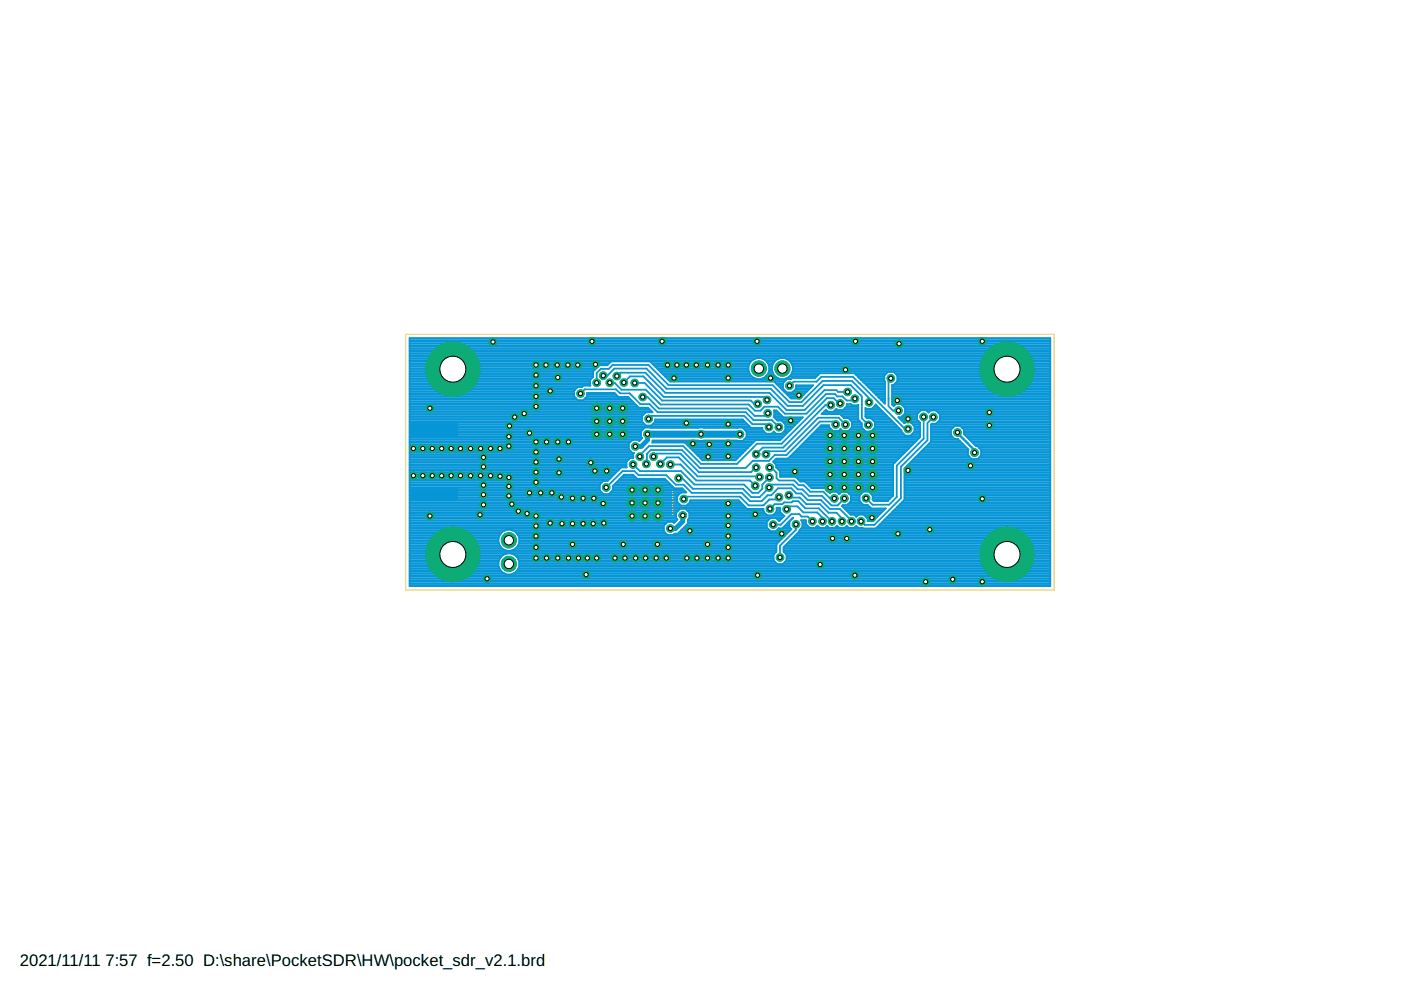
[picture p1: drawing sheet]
<svg xmlns="http://www.w3.org/2000/svg" width="297mm" height="210mm" viewBox="0 0 297 210" stroke-linecap="round" stroke-linejoin="round" font-family="sans-serif">
<defs><g id="words">
<g font-size="3.5">
<text x="4.2" y="204.7">2021/11/11</text>
<text x="22.4" y="204.7">7:57 f=2.50 D:\share\PocketSDR\HW\pocket_sdr_v2.1.brd</text>
</g>
</g></defs>
<g fill="#0696d7" stroke="#0696d7" stroke-width=".21">
<path d="M87 103.6h10v2.5h-10z"/>
<path d="M87 89.8h10v2.5h-10z"/>
</g>
<g fill="none" stroke="#0696d7" stroke-width=".38">
<path d="M86.8 71.7h135.9v52.6h-135.9zM86.8 78.8h39M86.8 79.1h39M86.8 79.8h39M86.8 79.5h39M86.8 78.4h39.3M86.8 78.1h39.6M86.8 77.7h40M86.8 77.4h42M86.8 77h42.3M86.8 76.7h42.7M86.8 76.3h72.8"/>
<path d="M86.8 76h73.5M86.8 75.6h135.9M86.8 75.3h135.9M86.8 74.9h135.9M86.8 74.6h135.9M86.8 74.2h135.9M86.8 73.9h135.9M86.8 73.5h135.9M86.8 73.2h135.9M86.8 72.8h135.9M86.8 72.5h135.9M86.8 72.1h135.9"/>
<path d="M86.8 71.8h135.9M127.9 79.7h.9l1.5-1.6h6.8l4.2 4.3h22.1l3.6 3.7h3.2l4.4-4.4h5.8l2.3 2.4v4.6l1.4 1.4M130.8 79.7l.7-.7h5.3l4.3 4.3h22l3.7 3.7h3.8l4.2-4.3h2.5l.4 .4h2M137.9 76.7h21.3M138.2 77h20.7M138.6 77.4h20.2M138.9 77.7h19.8M139.3 78.1h19.4M139.6 78.4h19.1M140 78.8h18.8M140.3 79.1h18.6M140.7 79.5h18.4"/>
<path d="M141 79.8h18.5M161.5 76h3.8M162.2 76.3h2.3M162.3 79.8h2.2M162.6 76.7h1.6M162.7 79.5h1.4M162.8 77h1.2M162.9 79.1h1M163 77.4h.8M163 78.8h.8M163.1 78.4h.6M163.1 78.1h.6"/>
<path d="M163.1 77.7h.6M166.5 76h56.2M167.2 76.3h55.5M167.3 79.8h5.8M167.6 76.7h55.1M167.7 79.5h5.8M167.8 77h54.9M167.9 79.1h20.1M168 77.4h54.7M168 78.8h54.7M168.1 78.4h54.6M168.1 78.1h54.6"/>
<path d="M168.1 77.7h54.6M173.8 79.1l-1 1.1h-4.8l-.3 .2h-.9l-.8 .8v1.2l.8 .8h1.2l.8-.8v-.7h3.6l-2.8 2.8h-1.9l-3.6-3.6M181.2 79.1l1.3 1.4M181.5 79.5h6.1M181.9 79.8h5.6M188.3 78.8l-.8 .8 .1 6-5-5.1M189.5 78.8l.8 .8v1.2l-.8 .8h-.4v4.2l.4 .3 .4-.4h1.2l.8 .8M189.8 79.1h32.9M190.1 79.5h32.6M190.3 79.8h32.4M86.8 97.4h46.5M86.8 94.6h46.5"/>
<path d="M86.8 91.4h49.2M86.8 88.6h49.3M86.8 80.9h38.3M86.8 89h49.3M86.8 90.7h49.9M86.8 99.8h44.2M86.8 99.5h44.5M86.8 98.8h46M86.8 98.4h46M86.8 98.1h46M86.8 97.7h46.2M86.8 97h47.5"/>
<path d="M86.8 96.7h47.5M86.8 96.3h47.5M86.8 96h47.3M86.8 95.6h46.9M86.8 95.3h46.6M86.8 94.9h46.5M86.8 94.2h46.5M86.8 93.9h46.7M86.8 93.5h47.1M86.8 93.2h49.1M86.8 92.8h49.3M86.8 92.5h49.1"/>
<path d="M86.8 92.1h49.1M86.8 91.8h49.1M86.8 91.1h49.5M86.8 90.4h72.1M86.8 90h50M86.8 89.7h49.6M86.8 89.3h49.3M86.8 88.3h49.3M86.8 87.9h49.6M86.8 87.6h50M86.8 87.2h51.4M86.8 86.9h51"/>
<path d="M86.8 86.5h50.7M86.8 86.2h48.4M86.8 85.8h48M86.8 85.5h47.7M86.8 85.1h47.3M86.8 84.8h35.6M86.8 84.4h35.3M86.8 84.1h35M86.8 83.7h34.9M86.8 83.4h34.9M86.8 83h34.9M86.8 82.7h35.1"/>
<path d="M86.8 82.3h35.4M86.8 82h36.7M86.8 81.6h38.3M86.8 81.3h38.3M86.8 80.6h38.4M86.8 80.2h38.7M123.1 83.4l.9-.9h6.6l.8 .9h2.1l2.3 2.3h1.9l1.7 1.7h18.7l1.7 1.7h3.8l1.5 1.5M123.7 84.8h10.1M124.1 84.4h9.3M124.4 84.1h6.6M124.5 83.7h6.2M124.5 83.4h5.8"/>
<path d="M126.5 81.2v-2.1l.9-.9h1.7l.8-.8h7.6l4.3 4.3h22l3.6 3.6h2.5l4.5-4.5h6.2l3.7 3.6v.9M129.3 81.2h1l1.5 1.4h5.1l3.1 3.2h18.7l1.4 1.3h1.1l.9-.9h2.8l1.5 1.5h4.6l4.1-4.2h1.9l.5 .6h1.1l.9 .8h1.4l.4-.4M131.2 99.6h.1M131.2 99.6l-2.4 2.4h-.8l-.9 .8v1.1l.9 .9M131.7 99.1l-.5 .5M132.3 81.1l1.3-1.3h2.8l4.3 4.4h21.3l.6 .6M134.2 98.5l1.5 1.4h8.7l2.8 2.8h10.6l1.7 1.8h1.3l.8-.9v-.9l1.5-1.5M134.6 81.2h2.1l3.7 3.7h18.8l.7 .7h.7M136.1 88.2v1.2l.8 .8h1.2l.8-.8v-.4h18.6l1.7 1.7h2.4v.4l.9 .8h1.1l.5-.4 .4 .5h1.2l.8-.9v-1.1M136.3 84.2h1l2.4 2.4h18.7l1.6 1.6h2.2l.6-.6M137.5 88.8l.6-.6h19.7l1.7 1.7h2.8l.7 .7M138.1 87.4h.1"/>
<path d="M138.3 90h20.2M138.4 93.5h21.6M138.6 96.8l.6-.6h5.1l3.9 3.9h11l1.1-1M138.6 89.7h19.6M138.9 89.3h18.9M140 98.4l1.4-1.4h2.5l4 4h13l.1 .1M141.4 80.2h18.7M141.7 80.6h25M142.1 98.5h2.2l3.3 3.4h11.4l1.1 1.1M145.3 93.9h14.3M145.6 94.2h13.7M146 94.6h12.9"/>
<path d="M146.3 94.9h12.3M146.7 95.3h11.5M147 95.6h10.9M147.4 96h10.1M147.7 96.3h9.5M148 96.7h8.8M148.4 97h8.1M148.7 97.4h7.4M157.5 90.7h4.1M157.8 93.2h7.7M157.8 91.1h3.8M158.1 92.8h7.8"/>
<path d="M158.2 91.4h3.7M158.3 92.5h7.9M158.3 92.1h8.3M158.3 91.8h4M161.7 80.2h3.4M163.2 99.1h.3l1.1 1.1v1.2l.5 .5h3.3l1 1h1l1.4 1.3h2.8l1.4 1.5h.9M163.8 91.8h.6M164.1 97.7h25.9M164.1 98.1h25.6M164.1 88.3h1.8M164.2 87.9h1.3M164.2 87.6h1"/>
<path d="M164.2 87.2h.6M164.3 88.6h5.8M164.4 97.4h26M164.5 98.4h24.9M164.5 81.3h1.5M164.6 98.8h24.8M164.6 89h5.1M164.6 99.1h24.8M164.8 81.6h1.2M165 99.5l.4 .4v1.2h3.3l1 1h1l1.4 1.4h2.8l1.1 1.1 .3-.3h1.2l.4 .5 .6-.5h1.1l.8 .8M165 99.5h24.4M165.2 82h.8"/>
<path d="M165.3 99.8h24.1M165.5 82.3h.5M165.8 89.3h3.6M165.9 82.7h.4M165.9 91.8h1M166.2 89.7h2.8M166.2 83h.4M166.2 91.4h1.1M166.3 80.9h-24.2l-4.3-4.3h-8.2l-.8 .8h-1.7l-1.3 1.4v1.1l-.7 .7 .1 1.2h-1.5l-.3 .2h-.9l-.8 .8v1.2l.8 .8h1.2l.8-.8v-.7h5.8l.8 .9h2.1l2.2 2.2h2l1 1h-1.5l-.8 .8M166.5 90l-.8-.8h-.9l-.8-.8 .2-.2-.1-1.2h.5l1.5 1.5h4.1l-4.8 4.8h-5.2l-4.3 4.3h-7l-3.7-3.8h-6.9l.1-.4 19.1 .1 .8-.8v-1.2l-.8-.8h-20.8l-.8 .8v1.1l.3 .3-.6 .6-.3-.2h-1.2l-.8 .8v1.1l.8 .9h.4l-.2 .1v.9h-.7l-.8 .8 .1 1.2h-46.1M166.5 90.7h1.5M166.5 91.1h1.1"/>
<path d="M166.5 90.4h1.8M166.5 90h2.2M166.6 83.4h4.1M166.7 80.2h1.2M166.9 83.7h3.5M167.3 84.1h2.7M167.3 97h23.4M167.4 81.8l.9-.9h4.8l1-1h6.7l11.1 11.1h.6M167.6 96.7h23.5M167.6 84.4h2.1M168 96.3h23.4M168.1 83h3"/>
<path d="M168.3 96h23.5M168.5 82.7h2.9M168.7 95.6h23.4M168.8 82.3h3M168.8 82h3.3M169 95.3h23.5M169.4 94.9h23.4M169.7 94.6h23.5M170.1 94.2h23.4M170.4 93.9h23.5M170.8 93.5h23.4M171.1 93.2h23.5"/>
<path d="M171.5 92.8h23.4M171.8 92.5h23.3M172.2 92.1h19.5M172.5 91.8h18.9M172.9 91.4h10.6M173.2 91.1h3.1M173.6 90.7h2.3M173.9 90.4h1.9M174.4 87.6h7.6M174.8 87.2h.7M175.1 86.9l-.9 .9h3.9l.8 .8h3.1M175.1 86.9h.1"/>
<path d="M176.1 85.9h-1.1l-9 9h-4.3l-1.4 1.4M176.8 87.2h5.2M177.1 86.9h.4M177.2 90l-.6-.6h-2.8l-7 7.1h-2.5l-1.3 1.2h-3.4l-1.5 1.5h-9.7l-3.8-3.8h-6.6l-.8 .8v2l-.2 .2M178.1 91.1h.2M178.1 85.5h-.2l-1.1-1.1h-1.5l-9.6 9.7h-5.2l-4.2 4.3h-7.7l-3.7-3.8h-7.3l-1.9 1.9v.3M178.2 87.9h3.8M178.6 88.3h3.4M178.7 91.4l-.5-.4-.4 .4h-1.2l-.8-.8v-.5h-1.7l-7 7.1h-2.5l-.7 .7 .7 .7v.5l.4 .4M178.8 86.9h3.2M179.1 86.5h2.9M179.3 90l-1.5-1.4h-4.3l-7.1 7.1h-3.4l-.6 .6"/>
<path d="M179.5 86.2h2.5M179.5 85.8h1.1M179.8 88.6l.8 .9v1.1l-.8 .8M180.2 89h1.8M180.2 91.1h2.9M180.5 90.7h2.3M180.5 89.3h1.8M180.6 90.4h2.1M180.6 90h2.1M180.6 89.7h2M182 85.8l-.2 .1h-1.1l-.3-.2h-.9v.4l-.8 .8h-1.1l-.3-.2-.6 .6h-1.1l-.5-.4M182 85.8v3.2l.7 .8v.9l.8 .8h1.2l.8-.8v-1.2l-.8-.8h-.9l-.3-.3v-1.9l.2 .2h1.1l.9-.9 5.4 5.5v.2l.8 .9h1.2l.8-.9v-1.1"/>
<path d="M182 85.8h.1M182.2 80.2h5.3M182.5 80.5h.1M182.6 80.6h4.9M182.9 80.9h4.7M183.3 81.3h4.3M183.5 88.3h4.6M183.5 87.9h4.3M183.5 87.6h3.9M183.5 87.2h3.6M183.5 86.9h3.2M183.6 81.6h4"/>
<path d="M183.7 88.6h4.8M184 82h3.6M184.3 82.3h3.3M184.7 82.7h2.9M184.7 91.4h6.4M185 89h3.8M185 86.5h1.4M185 83h2.6M185.1 91.1h5.8M185.3 89.3h3.9M185.4 86.2h.6M185.4 83.4h2.2"/>
<path d="M185.4 90.7h5.2M185.5 90.4h4.7M185.5 90h4.4M185.5 89.7h4M185.7 85.8h.1M185.7 83.7h1.9M186.1 84.1h1.5M186.4 84.4h1.2M186.8 84.8h.8M187.1 85.1h.5M187.5 85.5h.1M187.6 84.8h.1"/>
<path d="M188.4 84.5h.1M188.9 80.2l-.5 .5v5.4l1 1h1.1M189.1 84.2h.1M189.1 85.5h33.6M189.1 85.1h33.6M189.1 84.8h33.6M189.1 84.4h33.6M189.1 84.1h33.6M189.1 83.7h33.6M189.1 83.4h33.6M189.1 83h33.6M189.1 82.7h33.6"/>
<path d="M189.1 82.3h33.6M189.1 82h33.6M189.2 85.8h.6M189.4 98.4v6.7l-1.2 1.2h-2.9l-.3-.3v-.9l-.8-.9h-1.2l-.8 .9v1.1l.8 .8h.9l.8 .8h3.1l-2.7 2.7h-1.1v-.5M189.5 81.6h33.2M189.8 81.3h32.9M190.2 80.9h32.5M190.3 80.6h32.4M190.3 80.2h32.4M190.6 88.6h3.8M191 89h3.4M191.2 85.8h31.5"/>
<path d="M191.3 88.3h3.1M191.3 89.3h3.5M191.6 86.2h31.1M191.6 87.9h2.8M191.7 89.7h.1M191.8 99.8h30.9M191.8 99.5h30.9M191.9 86.5v1.1l-.8 .9h-.6l1.2 1.2 .2-.1h1.2l.8 .8M191.9 87.6h2.8M191.9 87.2h3.2M191.9 86.9h30.8M191.9 86.5h30.8"/>
<path d="M191.9 99.1h30.8M192.3 98.8h30.4M192.6 98.4h30.1M193 98.1h29.7M193.2 89.7h1.9M193.3 92.1h1.8M193.3 97.7h29.4M193.5 90h1.6M193.7 91.8h1.4M193.7 97.4h29M193.9 91.4h1.2M193.9 90.7h1.2"/>
<path d="M193.9 91.1h1.2M193.9 90.4h1.2M194 97h11.7M194.4 96.7h11M194.7 96.3h10.5M195.1 96h10.1M195.4 95.6h9.8M195.8 95.3h9.5M195.8 88.4v4.6l-5.7 5.7v6.7l-1.6 1.6h-3.5l-1.4-1.4M196.1 94.9h8.8M196.5 94.6h8.1M196.6 87.2h.5"/>
<path d="M196.8 94.2h7.4M197.2 93.9h6.7M197.4 91.4h4.2M197.4 90l.2-.2h.9l.8-.8v-1.1l-.8-.9h-1.2l-.4 .5-.5-.5h-1.1l-.9 .8v1.2l.7 .6v3.1l-5.7 5.7M197.4 90.7h4.6M197.4 90v3.6l-5.6 5.7v6.7l-6.1 6.1-3.7-.2-.5-.4-.4 .4h-1.1l-.5-.4-.4 .4h-1.2l-.4-.5-.5 .5h-1.2l-.4-.4-.4 .4h-1.2l-.5-.5-.5 .5h-1.1l-.8-.8v-.8h-1l.2 .3v1.1l-.6 .7v.2l-3.4 3.4v1l.7 .6v1.2M197.4 93.5h6.1M197.4 93.2h5.8M197.4 92.8h4.8M197.4 92.5h4.4M197.4 92.1h4.2M197.4 91.8h4.2"/>
<path d="M197.4 91.1h4.3M197.4 90.4h5M197.4 90h25.3M197.9 88.4l-1.3 1.3v3.6l-5.6 5.7v6.6l-5.6 5.7h-2.1l-.7-.8M198.6 89.7h24.1M198.6 87.2h24.1M199 89.3h23.7M199 87.6h23.7M199.3 88.6h23.4M199.3 89h23.4M199.3 88.3h23.4M199.3 87.9h23.4"/>
<path d="M203.6 90.4h19.1M204 90.7h18.7M204.3 91.1h18.4M204.4 91.4h18.3M204.4 91.8h18.3M204.5 92.1h18.2M204.8 92.5h17.9M205.2 92.8h17.5M205.5 93.2h17.2M205.9 93.5h16.8M206.2 93.9h16.5M206.6 94.2h16.1"/>
<path d="M207.2 94.6l.8 .8v1.1l-.8 .9M207.5 97h15.2M207.6 94.9h15.1M207.9 96.7h14.8M207.9 95.3h14.8M208 96.3h14.7M208 96h14.7M208 95.6h14.7M222.7 94.6h-15.8l-2.5-2.5v-1l-.8-.8h-1.2l-.8 .8v1.2l.8 .8h.7l2.2 2.2-.1 1.2 .9 .9M86.8 113.2h19.4M86.8 117.4h20.6M86.8 104.8h57.3"/>
<path d="M86.8 104.4h40.8M86.8 107.2h70.9M86.8 107.9h57.4M86.8 109.3h56.6M86.8 119.8h18.9M86.8 119.5h18.9M86.8 119.1h18.9M86.8 118.8h19M86.8 118.4h19.2M86.8 118.1h19.5M86.8 117.7h19.8M86.8 117h77.8"/>
<path d="M86.8 116.7h20.4M86.8 116.3h19.7M86.8 116h19.4M86.8 115.6h19.1M86.8 115.3h19M86.8 114.9h18.9M86.8 114.6h18.9M86.8 114.2h18.9M86.8 113.9h19M86.8 113.5h19.1M86.8 112.8h19.7M86.8 112.5h20.3"/>
<path d="M86.8 112.1h53.9M86.8 111.8h53.9M86.8 111.4h54M86.8 111.1h54.4M86.8 110.7h54.7M86.8 110.4h56.6M86.8 110h56.7M86.8 109.7h56.6M86.8 109h56.6M86.8 108.6h56.7M86.8 108.3h57M86.8 107.5h71.3"/>
<path d="M86.8 106.8h57.2M86.8 106.5h56.9M86.8 106.2h56.8M86.8 105.8h56.8M86.8 105.5h56.8M86.8 105.1h56.9M86.8 104.1h40.5M86.8 103.7h40.3M86.8 103.4h40.3M86.8 103h40.3M86.8 102.7h40.5M86.8 102.3h40.8"/>
<path d="M86.8 101.9h42.1M86.8 101.6h42.4M86.8 101.2h42.8M86.8 100.9h43.1M86.8 100.5h43.5M86.8 100.2h43.8M105.7 119.1a2.26 2.26 0 0 0 2.2 2.7 2.26 2.26 0 0 0 2.2-2.7M105.7 119.1a2.25 2.25 0 0 1 2.2-1.8 2.25 2.25 0 0 1 2.2 1.8M108.4 117.4h55.8M108.5 116.7h56.1M108.6 112.5h32.1M109.2 117.7h54.8"/>
<path d="M109.2 116.3h55.4M109.3 112.8h31.6M109.5 118.1h54.5M109.6 116h55M109.6 113.2h31.7M109.8 118.4h54.2M109.8 115.6h54.8M109.9 113.5h56.6M110 118.8h54M110 115.3h54.7M110 113.9h56.1M110.1 119.8h112.6"/>
<path d="M110.1 119.5h54.6M110.1 119.1h54.3M110.1 114.9h55M110.1 114.6h55.3M110.1 114.2h55.7M128.5 103.4l3.5-3.5h2.5l.9 .9h5.9l2 2h1.6l1.8 1.7h10.6l1.7 1.8h2.5l1.3-1.3h.7l1.5-1.5h2.8l1 1.1h1.1l1.4 1.4h2.8l1.8 1.9h2.2l2.5 2.6M128.5 103.4h.1M129.5 104.4h16l-.9-.9h-1.6l-2.1-2h-5.8l-.9-.9h-1.9l-2.4 2.5v.8l-.8 .9M129.8 104.1h15.3M129.9 103.7h14.9M129.9 103.4h12.9M130 103h12.4"/>
<path d="M130.3 102.7h11.8M130.7 102.3h11M131 101.9h10.4M131.4 101.6h9.6M131.7 101.2h3.1M132.1 100.9h2.4M142.8 110.7h.3M143.7 113.2l2.1-2.2v-.8l.4-.3v-1.2l-.9-.8h-1.1l-.8 .8v1.2l.2 .3-.7 .7-.2-.2h-1.1l-.9 .8v1.1l.9 .9h1.1l.3-.3h23.8M143.9 101.4h.7l2.3 2.2h10.6l1.8 1.8h1.8l2.6-2.7h4.4l1 1.1h1l1.4 1.3h2.8l2 2h1.3l1.4-1.4M144 112.8h23.2M144.4 112.5h18.8M144.4 104.4l-.8 .8v1.2l.8 .8"/>
<path d="M144.7 112.1h18.2M145.1 111.8h17.5M145.4 107.9h16.5v.6l.8 .8M145.4 111.4h17.2M145.5 107.2l.9-.8v-.3h10.2l1.8 1.8M145.7 108.3h16.2M145.8 111.1h16.8M145.8 110.7h16.8M145.8 110.4h17M145.9 106.8h11.5M146 110h17.2M146 108.6h16"/>
<path d="M146.2 109.3h20M146.2 109.7h19.9M146.2 109h16.1M146.2 106.5h10.8M146.4 106.2h10.3M163.3 107.9l1-1h1.6l.4-.4h1.6l.2-.2h1.1l1.6 1.5h2.8l2.8 2.7M163.8 109.3l.9-.8v-.8h.7v.9l.9 .8-1.1 1-.7-.6h-1.1l-.8 .8v1.2l.8 .8h1.1l.6-.6 .7 .1 2.4-2.3-.8 .8v1.1M164 118.8l.8 .8h1.2l.8-.8M164.2 109h1.6M164.5 108.6h1M164.7 107.9h.7M164.7 108.3h.7"/>
<path d="M164.7 112.5h2.8M164.7 110h1M165 112.1h2.7M165.1 110.4h.3M165.2 105.4l-.5 .5h-1.6l-1.2 1.2h-3.2l-1.8-1.8h-11.4l-.5 .5M165.4 100.9h24M165.4 100.5h24M165.4 100.2h24M166.1 119.5h56.6M166.1 111.8h1.3M166.1 116.7h56.6M166.1 116.3h56.6"/>
<path d="M166.2 117h56.5M166.2 116h56.5M166.4 119.1h56.3M166.5 111.4h.9M166.5 117.4h56.2M166.5 115.6h56.2M166.8 118.8h55.9M166.8 118.4h55.9M166.8 118.1h55.9M166.8 117.7h55.9M166.8 108l.6-.6h1.7l1.2 1.2h2.9l1.2 1.2v.7M166.8 111.1h.6"/>
<path d="M166.9 115.3h55.8M167.2 110.7h.2M167.2 114.9h55.5M167.3 105l.4 .5h1.9l1.4 1.4h2.8l1.9 1.8h1.7l1.1 1.2v.6M167.4 111.7l.4 .5-3.2 3.2v1.6l-.6 .6v1.2M167.5 110.4h.1M167.6 114.6h55.1M167.9 110h.1M167.9 114.2h54.8M168.3 113.9h54.4M168.6 113.5h54.1M168.8 111.2v1.1l-3.4 3.4v2.5"/>
<path d="M168.8 101.2h20.6M169 113.2h53.7M169.2 101.6h20.2M169.3 112.8h53.4M169.5 112.5h53.2M169.5 101.9h19.9M169.8 112.1h52.9M169.9 110.4h1M170.1 111.8h1.4M170.1 111.4h1.1M170.1 111.1h.8M170.1 110.7h.8"/>
<path d="M170.9 102.3h18.5M171.2 102.7h18.2M171.6 103h17.8M171.9 103.4h17.5M172.3 110.5l-1-1h-1.3l-.5-.5h-1.7l-2.3 2.3-1.6-.1M173 111.8h.7M175.1 103.7h14.3M175.1 111.8h.6M175.4 104.1h14M175.8 104.4h.4M177.1 111.8h.7M177.6 104.4h.8"/>
<path d="M177.9 104.8h.1M178.6 107.2h5.5M178.8 107.5h5.7M179.1 107.9h8.6M179.3 111.8h.5M179.5 108.3h7.8M179.7 104.4h3.2M179.8 108.6h7.2M179.8 106.8h3.1M180.1 104.8h2.4M180.2 109h6.4M180.2 106.5h2.3"/>
<path d="M180.4 105.1h1.8M180.4 105.1v1.2l-.8 .8h-.9l-.2 .2 1.9 1.8h.7l.4 .5 .5-.5h1.1l.9 .9M180.4 106.2h1.8M180.4 105.8h1.8M180.4 105.5h1.8M181.3 111.8h.5M181.3 109.3h.5M183.3 109.3h3M183.7 109.7h2.2M184 110.4h1.2M184 110h1.6M184.4 104.4h5"/>
<path d="M184.7 104.8h4.7M185 105.8h3.6M185 105.5h4M185 105.1h4.3M185.2 106.2h3.1M186 111.8h36.7M186.3 111.4h36.4M186.7 111.1h36M187 110.7h35.7M187.4 110.4h35.3M187.7 110h35M188.1 109.7h34.6"/>
<path d="M188.4 109.3h34.3M188.8 109h33.9M189.1 108.6h33.6M189.5 108.3h33.2M189.8 107.9h32.9M190.2 107.5h32.5M190.5 107.2h32.2M190.9 106.8h31.8M191.2 106.5h31.5M191.6 106.2h31.1M191.8 104.8h30.9M191.8 104.4h30.9"/>
<path d="M191.8 105.8h30.9M191.8 105.5h30.9M191.8 105.1h30.9M191.8 104.1h30.9M191.8 103.7h30.9M191.8 103.4h30.9M191.8 103h30.9M191.8 102.7h30.9M191.8 102.3h30.9M191.8 101.9h30.9M191.8 101.6h30.9M191.8 101.2h30.9"/>
<path d="M191.8 100.9h30.9M191.8 100.5h30.9M191.8 100.2h30.9M86.8 124h135.9M86.8 123.7h135.9M86.8 123.3h135.9M86.8 123h135.9M86.8 122.6h135.9M86.8 122.3h135.9M86.8 121.9h135.9M86.8 121.6h20.2M86.8 121.2h19.6"/>
<path d="M86.8 120.9h19.3M86.8 120.5h19.1M86.8 120.2h18.9M108.8 121.6h113.9M109.3 121.2h113.4M109.7 120.9h113M109.9 120.5h112.8M110 120.2h112.7"/>
<circle cx="160.9" cy="78.2" r="2.26"/>
<circle cx="165.9" cy="78.1" r="2.26"/>
<circle cx="107.9" cy="114.6" r="2.26"/>
</g>
<path d="M137.3 92.1h19.6" fill="none" stroke="#0696d7" stroke-width="1.5"/>
<path d="M137.3 92.1v1.2l-1.3 1.4h-1.3M144.8 109.3v1.3l-1.5 1.5h-1.2" fill="none" stroke="#0696d7" stroke-width="1"/>
<path d="M203 91.7l3.6 3.8v.5" fill="none" stroke="#0696d7" stroke-width=".51"/>
<circle cx="126.5" cy="92.1" r="1.08" fill="#0dab76" stroke="#0dab76" stroke-width=".21"/>
<circle cx="126.5" cy="92.1" r=".44" fill="#fff" stroke="#000" stroke-width=".21"/>
<circle cx="129.3" cy="89.3" r="1.08" fill="#0dab76" stroke="#0dab76" stroke-width=".21"/>
<circle cx="129.3" cy="89.3" r=".44" fill="#fff" stroke="#000" stroke-width=".21"/>
<circle cx="126.5" cy="89.3" r="1.08" fill="#0dab76" stroke="#0dab76" stroke-width=".21"/>
<circle cx="126.5" cy="89.3" r=".44" fill="#fff" stroke="#000" stroke-width=".21"/>
<circle cx="126.5" cy="86.6" r="1.08" fill="#0dab76" stroke="#0dab76" stroke-width=".21"/>
<circle cx="126.5" cy="86.6" r=".44" fill="#fff" stroke="#000" stroke-width=".21"/>
<circle cx="129.3" cy="92.1" r="1.08" fill="#0dab76" stroke="#0dab76" stroke-width=".21"/>
<circle cx="129.3" cy="92.1" r=".44" fill="#fff" stroke="#000" stroke-width=".21"/>
<circle cx="129.3" cy="86.6" r="1.08" fill="#0dab76" stroke="#0dab76" stroke-width=".21"/>
<circle cx="129.3" cy="86.6" r=".44" fill="#fff" stroke="#000" stroke-width=".21"/>
<circle cx="132" cy="86.6" r="1.08" fill="#0dab76" stroke="#0dab76" stroke-width=".21"/>
<circle cx="132" cy="86.6" r=".44" fill="#fff" stroke="#000" stroke-width=".21"/>
<circle cx="132" cy="89.3" r="1.08" fill="#0dab76" stroke="#0dab76" stroke-width=".21"/>
<circle cx="132" cy="89.3" r=".44" fill="#fff" stroke="#000" stroke-width=".21"/>
<circle cx="132" cy="92.1" r="1.08" fill="#0dab76" stroke="#0dab76" stroke-width=".21"/>
<circle cx="132" cy="92.1" r=".44" fill="#fff" stroke="#000" stroke-width=".21"/>
<circle cx="176" cy="97.9" r="1.08" fill="#0dab76" stroke="#0dab76" stroke-width=".21"/>
<circle cx="176" cy="97.9" r=".44" fill="#fff" stroke="#000" stroke-width=".21"/>
<circle cx="176" cy="100.6" r="1.08" fill="#0dab76" stroke="#0dab76" stroke-width=".21"/>
<circle cx="176" cy="100.6" r=".44" fill="#fff" stroke="#000" stroke-width=".21"/>
<circle cx="176" cy="95.1" r="1.08" fill="#0dab76" stroke="#0dab76" stroke-width=".21"/>
<circle cx="176" cy="95.1" r=".44" fill="#fff" stroke="#000" stroke-width=".21"/>
<circle cx="176" cy="103.4" r="1.08" fill="#0dab76" stroke="#0dab76" stroke-width=".21"/>
<circle cx="176" cy="103.4" r=".44" fill="#fff" stroke="#000" stroke-width=".21"/>
<circle cx="176" cy="92.3" r="1.08" fill="#0dab76" stroke="#0dab76" stroke-width=".21"/>
<circle cx="176" cy="92.3" r=".44" fill="#fff" stroke="#000" stroke-width=".21"/>
<circle cx="179" cy="103.4" r="1.08" fill="#0dab76" stroke="#0dab76" stroke-width=".21"/>
<circle cx="179" cy="103.4" r=".44" fill="#fff" stroke="#000" stroke-width=".21"/>
<circle cx="179" cy="100.6" r="1.08" fill="#0dab76" stroke="#0dab76" stroke-width=".21"/>
<circle cx="179" cy="100.6" r=".44" fill="#fff" stroke="#000" stroke-width=".21"/>
<circle cx="179" cy="97.9" r="1.08" fill="#0dab76" stroke="#0dab76" stroke-width=".21"/>
<circle cx="179" cy="97.9" r=".44" fill="#fff" stroke="#000" stroke-width=".21"/>
<circle cx="179" cy="95.1" r="1.08" fill="#0dab76" stroke="#0dab76" stroke-width=".21"/>
<circle cx="179" cy="95.1" r=".44" fill="#fff" stroke="#000" stroke-width=".21"/>
<circle cx="179" cy="92.3" r="1.08" fill="#0dab76" stroke="#0dab76" stroke-width=".21"/>
<circle cx="179" cy="92.3" r=".44" fill="#fff" stroke="#000" stroke-width=".21"/>
<circle cx="182" cy="103.4" r="1.08" fill="#0dab76" stroke="#0dab76" stroke-width=".21"/>
<circle cx="182" cy="103.4" r=".44" fill="#fff" stroke="#000" stroke-width=".21"/>
<circle cx="182" cy="100.6" r="1.08" fill="#0dab76" stroke="#0dab76" stroke-width=".21"/>
<circle cx="182" cy="100.6" r=".44" fill="#fff" stroke="#000" stroke-width=".21"/>
<circle cx="182" cy="97.9" r="1.08" fill="#0dab76" stroke="#0dab76" stroke-width=".21"/>
<circle cx="182" cy="97.9" r=".44" fill="#fff" stroke="#000" stroke-width=".21"/>
<circle cx="182" cy="95.1" r="1.08" fill="#0dab76" stroke="#0dab76" stroke-width=".21"/>
<circle cx="182" cy="95.1" r=".44" fill="#fff" stroke="#000" stroke-width=".21"/>
<circle cx="182" cy="92.3" r="1.08" fill="#0dab76" stroke="#0dab76" stroke-width=".21"/>
<circle cx="182" cy="92.3" r=".44" fill="#fff" stroke="#000" stroke-width=".21"/>
<circle cx="185" cy="103.4" r="1.08" fill="#0dab76" stroke="#0dab76" stroke-width=".21"/>
<circle cx="185" cy="103.4" r=".44" fill="#fff" stroke="#000" stroke-width=".21"/>
<circle cx="185" cy="100.6" r="1.08" fill="#0dab76" stroke="#0dab76" stroke-width=".21"/>
<circle cx="185" cy="100.6" r=".44" fill="#fff" stroke="#000" stroke-width=".21"/>
<circle cx="185" cy="97.9" r="1.08" fill="#0dab76" stroke="#0dab76" stroke-width=".21"/>
<circle cx="185" cy="97.9" r=".44" fill="#fff" stroke="#000" stroke-width=".21"/>
<circle cx="185" cy="95.1" r="1.08" fill="#0dab76" stroke="#0dab76" stroke-width=".21"/>
<circle cx="185" cy="95.1" r=".44" fill="#fff" stroke="#000" stroke-width=".21"/>
<circle cx="185" cy="92.3" r="1.08" fill="#0dab76" stroke="#0dab76" stroke-width=".21"/>
<circle cx="185" cy="92.3" r=".44" fill="#fff" stroke="#000" stroke-width=".21"/>
<circle cx="165.9" cy="78.1" r="1.64" fill="#0dab76" stroke="#0dab76" stroke-width=".21"/>
<circle cx="165.9" cy="78.1" r=".99" fill="#fff" stroke="#000" stroke-width=".21"/>
<circle cx="160.9" cy="78.1" r="1.64" fill="#0dab76" stroke="#0dab76" stroke-width=".21"/>
<circle cx="160.9" cy="78.1" r=".99" fill="#fff" stroke="#000" stroke-width=".21"/>
<circle cx="134" cy="109.4" r="1.08" fill="#0dab76" stroke="#0dab76" stroke-width=".21"/>
<circle cx="134" cy="109.4" r=".44" fill="#fff" stroke="#000" stroke-width=".21"/>
<circle cx="136.8" cy="106.6" r="1.08" fill="#0dab76" stroke="#0dab76" stroke-width=".21"/>
<circle cx="136.8" cy="106.6" r=".44" fill="#fff" stroke="#000" stroke-width=".21"/>
<circle cx="134" cy="106.6" r="1.08" fill="#0dab76" stroke="#0dab76" stroke-width=".21"/>
<circle cx="134" cy="106.6" r=".44" fill="#fff" stroke="#000" stroke-width=".21"/>
<circle cx="134" cy="103.9" r="1.08" fill="#0dab76" stroke="#0dab76" stroke-width=".21"/>
<circle cx="134" cy="103.9" r=".44" fill="#fff" stroke="#000" stroke-width=".21"/>
<circle cx="136.8" cy="109.4" r="1.08" fill="#0dab76" stroke="#0dab76" stroke-width=".21"/>
<circle cx="136.8" cy="109.4" r=".44" fill="#fff" stroke="#000" stroke-width=".21"/>
<circle cx="136.8" cy="103.9" r="1.08" fill="#0dab76" stroke="#0dab76" stroke-width=".21"/>
<circle cx="136.8" cy="103.9" r=".44" fill="#fff" stroke="#000" stroke-width=".21"/>
<circle cx="139.5" cy="103.9" r="1.08" fill="#0dab76" stroke="#0dab76" stroke-width=".21"/>
<circle cx="139.5" cy="103.9" r=".44" fill="#fff" stroke="#000" stroke-width=".21"/>
<circle cx="139.5" cy="106.6" r="1.08" fill="#0dab76" stroke="#0dab76" stroke-width=".21"/>
<circle cx="139.5" cy="106.6" r=".44" fill="#fff" stroke="#000" stroke-width=".21"/>
<circle cx="139.5" cy="109.4" r="1.08" fill="#0dab76" stroke="#0dab76" stroke-width=".21"/>
<circle cx="139.5" cy="109.4" r=".44" fill="#fff" stroke="#000" stroke-width=".21"/>
<circle cx="107.9" cy="114.6" r="1.64" fill="#0dab76" stroke="#0dab76" stroke-width=".21"/>
<circle cx="107.9" cy="114.6" r=".99" fill="#fff" stroke="#000" stroke-width=".21"/>
<circle cx="107.9" cy="119.6" r="1.64" fill="#0dab76" stroke="#0dab76" stroke-width=".21"/>
<circle cx="107.9" cy="119.6" r=".99" fill="#fff" stroke="#000" stroke-width=".21"/>
<circle cx="96" cy="78.3" r="5.8" fill="#0dab76" stroke="#0dab76" stroke-width=".21"/>
<circle cx="96" cy="78.3" r="2.75" fill="#fff" stroke="#000" stroke-width=".21"/>
<circle cx="96" cy="117.6" r="5.8" fill="#0dab76" stroke="#0dab76" stroke-width=".21"/>
<circle cx="96" cy="117.6" r="2.75" fill="#fff" stroke="#000" stroke-width=".21"/>
<circle cx="213.5" cy="78.3" r="5.8" fill="#0dab76" stroke="#0dab76" stroke-width=".21"/>
<circle cx="213.5" cy="78.3" r="2.75" fill="#fff" stroke="#000" stroke-width=".21"/>
<circle cx="213.5" cy="117.6" r="5.8" fill="#0dab76" stroke="#0dab76" stroke-width=".21"/>
<circle cx="213.5" cy="117.6" r="2.75" fill="#fff" stroke="#000" stroke-width=".21"/>
<circle cx="93.6" cy="100.9" r=".83" fill="#0dab76" stroke="#0dab76" stroke-width=".21"/>
<circle cx="93.6" cy="100.9" r=".44" fill="#fff" stroke="#000" stroke-width=".21"/>
<circle cx="95.7" cy="100.9" r=".83" fill="#0dab76" stroke="#0dab76" stroke-width=".21"/>
<circle cx="95.7" cy="100.9" r=".44" fill="#fff" stroke="#000" stroke-width=".21"/>
<circle cx="91.7" cy="95.1" r=".83" fill="#0dab76" stroke="#0dab76" stroke-width=".21"/>
<circle cx="91.7" cy="95.1" r=".44" fill="#fff" stroke="#000" stroke-width=".21"/>
<circle cx="93.6" cy="95.1" r=".83" fill="#0dab76" stroke="#0dab76" stroke-width=".21"/>
<circle cx="93.6" cy="95.1" r=".44" fill="#fff" stroke="#000" stroke-width=".21"/>
<circle cx="95.7" cy="95.1" r=".83" fill="#0dab76" stroke="#0dab76" stroke-width=".21"/>
<circle cx="95.7" cy="95.1" r=".44" fill="#fff" stroke="#000" stroke-width=".21"/>
<circle cx="97.6" cy="95.1" r=".83" fill="#0dab76" stroke="#0dab76" stroke-width=".21"/>
<circle cx="97.6" cy="95.1" r=".44" fill="#fff" stroke="#000" stroke-width=".21"/>
<circle cx="91.7" cy="100.9" r=".83" fill="#0dab76" stroke="#0dab76" stroke-width=".21"/>
<circle cx="91.7" cy="100.9" r=".44" fill="#fff" stroke="#000" stroke-width=".21"/>
<circle cx="97.6" cy="100.9" r=".83" fill="#0dab76" stroke="#0dab76" stroke-width=".21"/>
<circle cx="97.6" cy="100.9" r=".44" fill="#fff" stroke="#000" stroke-width=".21"/>
<circle cx="209.8" cy="90.2" r=".83" fill="#0dab76" stroke="#0dab76" stroke-width=".21"/>
<circle cx="209.8" cy="90.2" r=".44" fill="#fff" stroke="#000" stroke-width=".21"/>
<circle cx="127.9" cy="106.8" r=".83" fill="#0dab76" stroke="#0dab76" stroke-width=".21"/>
<circle cx="127.9" cy="106.8" r=".44" fill="#fff" stroke="#000" stroke-width=".21"/>
<circle cx="118.3" cy="93.7" r=".83" fill="#0dab76" stroke="#0dab76" stroke-width=".21"/>
<circle cx="118.3" cy="93.7" r=".44" fill="#fff" stroke="#000" stroke-width=".21"/>
<circle cx="115.9" cy="93.7" r=".83" fill="#0dab76" stroke="#0dab76" stroke-width=".21"/>
<circle cx="115.9" cy="93.7" r=".44" fill="#fff" stroke="#000" stroke-width=".21"/>
<circle cx="120.5" cy="93.7" r=".83" fill="#0dab76" stroke="#0dab76" stroke-width=".21"/>
<circle cx="120.5" cy="93.7" r=".44" fill="#fff" stroke="#000" stroke-width=".21"/>
<circle cx="107.9" cy="101.2" r=".83" fill="#0dab76" stroke="#0dab76" stroke-width=".21"/>
<circle cx="107.9" cy="101.2" r=".44" fill="#fff" stroke="#000" stroke-width=".21"/>
<circle cx="107.9" cy="105.1" r=".83" fill="#0dab76" stroke="#0dab76" stroke-width=".21"/>
<circle cx="107.9" cy="105.1" r=".44" fill="#fff" stroke="#000" stroke-width=".21"/>
<circle cx="108.5" cy="106.9" r=".83" fill="#0dab76" stroke="#0dab76" stroke-width=".21"/>
<circle cx="108.5" cy="106.9" r=".44" fill="#fff" stroke="#000" stroke-width=".21"/>
<circle cx="109.9" cy="108.4" r=".83" fill="#0dab76" stroke="#0dab76" stroke-width=".21"/>
<circle cx="109.9" cy="108.4" r=".44" fill="#fff" stroke="#000" stroke-width=".21"/>
<circle cx="112.3" cy="104.5" r=".83" fill="#0dab76" stroke="#0dab76" stroke-width=".21"/>
<circle cx="112.3" cy="104.5" r=".44" fill="#fff" stroke="#000" stroke-width=".21"/>
<circle cx="112.3" cy="91.8" r=".83" fill="#0dab76" stroke="#0dab76" stroke-width=".21"/>
<circle cx="112.3" cy="91.8" r=".44" fill="#fff" stroke="#000" stroke-width=".21"/>
<circle cx="114.6" cy="104.5" r=".83" fill="#0dab76" stroke="#0dab76" stroke-width=".21"/>
<circle cx="114.6" cy="104.5" r=".44" fill="#fff" stroke="#000" stroke-width=".21"/>
<circle cx="128" cy="110.9" r=".83" fill="#0dab76" stroke="#0dab76" stroke-width=".21"/>
<circle cx="128" cy="110.9" r=".44" fill="#fff" stroke="#000" stroke-width=".21"/>
<circle cx="119" cy="105.4" r=".83" fill="#0dab76" stroke="#0dab76" stroke-width=".21"/>
<circle cx="119" cy="105.4" r=".44" fill="#fff" stroke="#000" stroke-width=".21"/>
<circle cx="121.4" cy="105.6" r=".83" fill="#0dab76" stroke="#0dab76" stroke-width=".21"/>
<circle cx="121.4" cy="105.6" r=".44" fill="#fff" stroke="#000" stroke-width=".21"/>
<circle cx="123.6" cy="105.6" r=".83" fill="#0dab76" stroke="#0dab76" stroke-width=".21"/>
<circle cx="123.6" cy="105.6" r=".44" fill="#fff" stroke="#000" stroke-width=".21"/>
<circle cx="125.9" cy="105.6" r=".83" fill="#0dab76" stroke="#0dab76" stroke-width=".21"/>
<circle cx="125.9" cy="105.6" r=".44" fill="#fff" stroke="#000" stroke-width=".21"/>
<circle cx="179.3" cy="78.4" r=".83" fill="#0dab76" stroke="#0dab76" stroke-width=".21"/>
<circle cx="179.3" cy="78.4" r=".44" fill="#fff" stroke="#000" stroke-width=".21"/>
<circle cx="107.9" cy="92.6" r=".83" fill="#0dab76" stroke="#0dab76" stroke-width=".21"/>
<circle cx="107.9" cy="92.6" r=".44" fill="#fff" stroke="#000" stroke-width=".21"/>
<circle cx="108" cy="90.3" r=".83" fill="#0dab76" stroke="#0dab76" stroke-width=".21"/>
<circle cx="108" cy="90.3" r=".44" fill="#fff" stroke="#000" stroke-width=".21"/>
<circle cx="109.1" cy="88.4" r=".83" fill="#0dab76" stroke="#0dab76" stroke-width=".21"/>
<circle cx="109.1" cy="88.4" r=".44" fill="#fff" stroke="#000" stroke-width=".21"/>
<circle cx="126.3" cy="77.3" r=".83" fill="#0dab76" stroke="#0dab76" stroke-width=".21"/>
<circle cx="126.3" cy="77.3" r=".44" fill="#fff" stroke="#000" stroke-width=".21"/>
<circle cx="154.4" cy="77.4" r=".83" fill="#0dab76" stroke="#0dab76" stroke-width=".21"/>
<circle cx="154.4" cy="77.4" r=".44" fill="#fff" stroke="#000" stroke-width=".21"/>
<circle cx="154.4" cy="118.3" r=".83" fill="#0dab76" stroke="#0dab76" stroke-width=".21"/>
<circle cx="154.4" cy="118.3" r=".44" fill="#fff" stroke="#000" stroke-width=".21"/>
<circle cx="145.5" cy="77.4" r=".83" fill="#0dab76" stroke="#0dab76" stroke-width=".21"/>
<circle cx="145.5" cy="77.4" r=".44" fill="#fff" stroke="#000" stroke-width=".21"/>
<circle cx="147.6" cy="77.4" r=".83" fill="#0dab76" stroke="#0dab76" stroke-width=".21"/>
<circle cx="147.6" cy="77.4" r=".44" fill="#fff" stroke="#000" stroke-width=".21"/>
<circle cx="152.3" cy="77.4" r=".83" fill="#0dab76" stroke="#0dab76" stroke-width=".21"/>
<circle cx="152.3" cy="77.4" r=".44" fill="#fff" stroke="#000" stroke-width=".21"/>
<circle cx="150" cy="77.4" r=".83" fill="#0dab76" stroke="#0dab76" stroke-width=".21"/>
<circle cx="150" cy="77.4" r=".44" fill="#fff" stroke="#000" stroke-width=".21"/>
<circle cx="122.5" cy="77.4" r=".83" fill="#0dab76" stroke="#0dab76" stroke-width=".21"/>
<circle cx="122.5" cy="77.4" r=".44" fill="#fff" stroke="#000" stroke-width=".21"/>
<circle cx="120.4" cy="77.4" r=".83" fill="#0dab76" stroke="#0dab76" stroke-width=".21"/>
<circle cx="120.4" cy="77.4" r=".44" fill="#fff" stroke="#000" stroke-width=".21"/>
<circle cx="118.1" cy="77.4" r=".83" fill="#0dab76" stroke="#0dab76" stroke-width=".21"/>
<circle cx="118.1" cy="77.4" r=".44" fill="#fff" stroke="#000" stroke-width=".21"/>
<circle cx="115.8" cy="77.4" r=".83" fill="#0dab76" stroke="#0dab76" stroke-width=".21"/>
<circle cx="115.8" cy="77.4" r=".44" fill="#fff" stroke="#000" stroke-width=".21"/>
<circle cx="113.6" cy="77.4" r=".83" fill="#0dab76" stroke="#0dab76" stroke-width=".21"/>
<circle cx="113.6" cy="77.4" r=".44" fill="#fff" stroke="#000" stroke-width=".21"/>
<circle cx="113.6" cy="79.5" r=".83" fill="#0dab76" stroke="#0dab76" stroke-width=".21"/>
<circle cx="113.6" cy="79.5" r=".44" fill="#fff" stroke="#000" stroke-width=".21"/>
<circle cx="113.6" cy="81.8" r=".83" fill="#0dab76" stroke="#0dab76" stroke-width=".21"/>
<circle cx="113.6" cy="81.8" r=".44" fill="#fff" stroke="#000" stroke-width=".21"/>
<circle cx="113.6" cy="84.1" r=".83" fill="#0dab76" stroke="#0dab76" stroke-width=".21"/>
<circle cx="113.6" cy="84.1" r=".44" fill="#fff" stroke="#000" stroke-width=".21"/>
<circle cx="113.6" cy="86.2" r=".83" fill="#0dab76" stroke="#0dab76" stroke-width=".21"/>
<circle cx="113.6" cy="86.2" r=".44" fill="#fff" stroke="#000" stroke-width=".21"/>
<circle cx="113.6" cy="93.7" r=".83" fill="#0dab76" stroke="#0dab76" stroke-width=".21"/>
<circle cx="113.6" cy="93.7" r=".44" fill="#fff" stroke="#000" stroke-width=".21"/>
<circle cx="113.6" cy="95.8" r=".83" fill="#0dab76" stroke="#0dab76" stroke-width=".21"/>
<circle cx="113.6" cy="95.8" r=".44" fill="#fff" stroke="#000" stroke-width=".21"/>
<circle cx="113.6" cy="98" r=".83" fill="#0dab76" stroke="#0dab76" stroke-width=".21"/>
<circle cx="113.6" cy="98" r=".44" fill="#fff" stroke="#000" stroke-width=".21"/>
<circle cx="113.6" cy="100.1" r=".83" fill="#0dab76" stroke="#0dab76" stroke-width=".21"/>
<circle cx="113.6" cy="100.1" r=".44" fill="#fff" stroke="#000" stroke-width=".21"/>
<circle cx="113.6" cy="109.4" r=".83" fill="#0dab76" stroke="#0dab76" stroke-width=".21"/>
<circle cx="113.6" cy="109.4" r=".44" fill="#fff" stroke="#000" stroke-width=".21"/>
<circle cx="113.6" cy="111.5" r=".83" fill="#0dab76" stroke="#0dab76" stroke-width=".21"/>
<circle cx="113.6" cy="111.5" r=".44" fill="#fff" stroke="#000" stroke-width=".21"/>
<circle cx="113.6" cy="113.7" r=".83" fill="#0dab76" stroke="#0dab76" stroke-width=".21"/>
<circle cx="113.6" cy="113.7" r=".44" fill="#fff" stroke="#000" stroke-width=".21"/>
<circle cx="113.6" cy="116.1" r=".83" fill="#0dab76" stroke="#0dab76" stroke-width=".21"/>
<circle cx="113.6" cy="116.1" r=".44" fill="#fff" stroke="#000" stroke-width=".21"/>
<circle cx="113.6" cy="118.3" r=".83" fill="#0dab76" stroke="#0dab76" stroke-width=".21"/>
<circle cx="113.6" cy="118.3" r=".44" fill="#fff" stroke="#000" stroke-width=".21"/>
<circle cx="115.9" cy="118.3" r=".83" fill="#0dab76" stroke="#0dab76" stroke-width=".21"/>
<circle cx="115.9" cy="118.3" r=".44" fill="#fff" stroke="#000" stroke-width=".21"/>
<circle cx="118.3" cy="118.3" r=".83" fill="#0dab76" stroke="#0dab76" stroke-width=".21"/>
<circle cx="118.3" cy="118.3" r=".44" fill="#fff" stroke="#000" stroke-width=".21"/>
<circle cx="120.5" cy="118.3" r=".83" fill="#0dab76" stroke="#0dab76" stroke-width=".21"/>
<circle cx="120.5" cy="118.3" r=".44" fill="#fff" stroke="#000" stroke-width=".21"/>
<circle cx="122.6" cy="118.3" r=".83" fill="#0dab76" stroke="#0dab76" stroke-width=".21"/>
<circle cx="122.6" cy="118.3" r=".44" fill="#fff" stroke="#000" stroke-width=".21"/>
<circle cx="130.4" cy="118.3" r=".83" fill="#0dab76" stroke="#0dab76" stroke-width=".21"/>
<circle cx="130.4" cy="118.3" r=".44" fill="#fff" stroke="#000" stroke-width=".21"/>
<circle cx="132.5" cy="118.3" r=".83" fill="#0dab76" stroke="#0dab76" stroke-width=".21"/>
<circle cx="132.5" cy="118.3" r=".44" fill="#fff" stroke="#000" stroke-width=".21"/>
<circle cx="134.8" cy="118.3" r=".83" fill="#0dab76" stroke="#0dab76" stroke-width=".21"/>
<circle cx="134.8" cy="118.3" r=".44" fill="#fff" stroke="#000" stroke-width=".21"/>
<circle cx="136.9" cy="118.3" r=".83" fill="#0dab76" stroke="#0dab76" stroke-width=".21"/>
<circle cx="136.9" cy="118.3" r=".44" fill="#fff" stroke="#000" stroke-width=".21"/>
<circle cx="145.6" cy="118.3" r=".83" fill="#0dab76" stroke="#0dab76" stroke-width=".21"/>
<circle cx="145.6" cy="118.3" r=".44" fill="#fff" stroke="#000" stroke-width=".21"/>
<circle cx="147.8" cy="118.3" r=".83" fill="#0dab76" stroke="#0dab76" stroke-width=".21"/>
<circle cx="147.8" cy="118.3" r=".44" fill="#fff" stroke="#000" stroke-width=".21"/>
<circle cx="150" cy="118.3" r=".83" fill="#0dab76" stroke="#0dab76" stroke-width=".21"/>
<circle cx="150" cy="118.3" r=".44" fill="#fff" stroke="#000" stroke-width=".21"/>
<circle cx="152.3" cy="118.3" r=".83" fill="#0dab76" stroke="#0dab76" stroke-width=".21"/>
<circle cx="152.3" cy="118.3" r=".44" fill="#fff" stroke="#000" stroke-width=".21"/>
<circle cx="154.4" cy="116.1" r=".83" fill="#0dab76" stroke="#0dab76" stroke-width=".21"/>
<circle cx="154.4" cy="116.1" r=".44" fill="#fff" stroke="#000" stroke-width=".21"/>
<circle cx="154.4" cy="113.7" r=".83" fill="#0dab76" stroke="#0dab76" stroke-width=".21"/>
<circle cx="154.4" cy="113.7" r=".44" fill="#fff" stroke="#000" stroke-width=".21"/>
<circle cx="154.4" cy="111.4" r=".83" fill="#0dab76" stroke="#0dab76" stroke-width=".21"/>
<circle cx="154.4" cy="111.4" r=".44" fill="#fff" stroke="#000" stroke-width=".21"/>
<circle cx="154.4" cy="109.4" r=".83" fill="#0dab76" stroke="#0dab76" stroke-width=".21"/>
<circle cx="154.4" cy="109.4" r=".44" fill="#fff" stroke="#000" stroke-width=".21"/>
<circle cx="111.8" cy="108.9" r=".83" fill="#0dab76" stroke="#0dab76" stroke-width=".21"/>
<circle cx="111.8" cy="108.9" r=".44" fill="#fff" stroke="#000" stroke-width=".21"/>
<circle cx="111.1" cy="87.7" r=".83" fill="#0dab76" stroke="#0dab76" stroke-width=".21"/>
<circle cx="111.1" cy="87.7" r=".44" fill="#fff" stroke="#000" stroke-width=".21"/>
<circle cx="208.3" cy="105.8" r=".83" fill="#0dab76" stroke="#0dab76" stroke-width=".21"/>
<circle cx="208.3" cy="105.8" r=".44" fill="#fff" stroke="#000" stroke-width=".21"/>
<circle cx="101.9" cy="95.1" r=".83" fill="#0dab76" stroke="#0dab76" stroke-width=".21"/>
<circle cx="101.9" cy="95.1" r=".44" fill="#fff" stroke="#000" stroke-width=".21"/>
<circle cx="104" cy="95.1" r=".83" fill="#0dab76" stroke="#0dab76" stroke-width=".21"/>
<circle cx="104" cy="95.1" r=".44" fill="#fff" stroke="#000" stroke-width=".21"/>
<circle cx="101.9" cy="100.9" r=".83" fill="#0dab76" stroke="#0dab76" stroke-width=".21"/>
<circle cx="101.9" cy="100.9" r=".44" fill="#fff" stroke="#000" stroke-width=".21"/>
<circle cx="106" cy="101" r=".83" fill="#0dab76" stroke="#0dab76" stroke-width=".21"/>
<circle cx="106" cy="101" r=".44" fill="#fff" stroke="#000" stroke-width=".21"/>
<circle cx="106" cy="95.1" r=".83" fill="#0dab76" stroke="#0dab76" stroke-width=".21"/>
<circle cx="106" cy="95.1" r=".44" fill="#fff" stroke="#000" stroke-width=".21"/>
<circle cx="91.1" cy="86.6" r=".83" fill="#0dab76" stroke="#0dab76" stroke-width=".21"/>
<circle cx="91.1" cy="86.6" r=".44" fill="#fff" stroke="#000" stroke-width=".21"/>
<circle cx="91.1" cy="109.4" r=".83" fill="#0dab76" stroke="#0dab76" stroke-width=".21"/>
<circle cx="91.1" cy="109.4" r=".44" fill="#fff" stroke="#000" stroke-width=".21"/>
<circle cx="140.4" cy="72.4" r=".83" fill="#0dab76" stroke="#0dab76" stroke-width=".21"/>
<circle cx="140.4" cy="72.4" r=".44" fill="#fff" stroke="#000" stroke-width=".21"/>
<circle cx="160.5" cy="72.4" r=".83" fill="#0dab76" stroke="#0dab76" stroke-width=".21"/>
<circle cx="160.5" cy="72.4" r=".44" fill="#fff" stroke="#000" stroke-width=".21"/>
<circle cx="181.4" cy="72.4" r=".83" fill="#0dab76" stroke="#0dab76" stroke-width=".21"/>
<circle cx="181.4" cy="72.4" r=".44" fill="#fff" stroke="#000" stroke-width=".21"/>
<circle cx="208.3" cy="123.3" r=".83" fill="#0dab76" stroke="#0dab76" stroke-width=".21"/>
<circle cx="208.3" cy="123.3" r=".44" fill="#fff" stroke="#000" stroke-width=".21"/>
<circle cx="208.3" cy="72.4" r=".83" fill="#0dab76" stroke="#0dab76" stroke-width=".21"/>
<circle cx="208.3" cy="72.4" r=".44" fill="#fff" stroke="#000" stroke-width=".21"/>
<circle cx="103.3" cy="122.7" r=".83" fill="#0dab76" stroke="#0dab76" stroke-width=".21"/>
<circle cx="103.3" cy="122.7" r=".44" fill="#fff" stroke="#000" stroke-width=".21"/>
<circle cx="104.5" cy="72.5" r=".83" fill="#0dab76" stroke="#0dab76" stroke-width=".21"/>
<circle cx="104.5" cy="72.5" r=".44" fill="#fff" stroke="#000" stroke-width=".21"/>
<circle cx="121.4" cy="111" r=".83" fill="#0dab76" stroke="#0dab76" stroke-width=".21"/>
<circle cx="121.4" cy="111" r=".44" fill="#fff" stroke="#000" stroke-width=".21"/>
<circle cx="119.1" cy="111" r=".83" fill="#0dab76" stroke="#0dab76" stroke-width=".21"/>
<circle cx="119.1" cy="111" r=".44" fill="#fff" stroke="#000" stroke-width=".21"/>
<circle cx="123.6" cy="111" r=".83" fill="#0dab76" stroke="#0dab76" stroke-width=".21"/>
<circle cx="123.6" cy="111" r=".44" fill="#fff" stroke="#000" stroke-width=".21"/>
<circle cx="125.8" cy="111" r=".83" fill="#0dab76" stroke="#0dab76" stroke-width=".21"/>
<circle cx="125.8" cy="111" r=".44" fill="#fff" stroke="#000" stroke-width=".21"/>
<circle cx="117" cy="104.5" r=".83" fill="#0dab76" stroke="#0dab76" stroke-width=".21"/>
<circle cx="117" cy="104.5" r=".44" fill="#fff" stroke="#000" stroke-width=".21"/>
<circle cx="113.6" cy="102.3" r=".83" fill="#0dab76" stroke="#0dab76" stroke-width=".21"/>
<circle cx="113.6" cy="102.3" r=".44" fill="#fff" stroke="#000" stroke-width=".21"/>
<circle cx="132.1" cy="115.4" r=".83" fill="#0dab76" stroke="#0dab76" stroke-width=".21"/>
<circle cx="132.1" cy="115.4" r=".44" fill="#fff" stroke="#000" stroke-width=".21"/>
<circle cx="125.5" cy="72.4" r=".83" fill="#0dab76" stroke="#0dab76" stroke-width=".21"/>
<circle cx="125.5" cy="72.4" r=".44" fill="#fff" stroke="#000" stroke-width=".21"/>
<circle cx="89.6" cy="95.1" r=".83" fill="#0dab76" stroke="#0dab76" stroke-width=".21"/>
<circle cx="89.6" cy="95.1" r=".44" fill="#fff" stroke="#000" stroke-width=".21"/>
<circle cx="89.6" cy="100.9" r=".83" fill="#0dab76" stroke="#0dab76" stroke-width=".21"/>
<circle cx="89.6" cy="100.9" r=".44" fill="#fff" stroke="#000" stroke-width=".21"/>
<circle cx="209.8" cy="87.4" r=".83" fill="#0dab76" stroke="#0dab76" stroke-width=".21"/>
<circle cx="209.8" cy="87.4" r=".44" fill="#fff" stroke="#000" stroke-width=".21"/>
<circle cx="154.4" cy="80.2" r=".83" fill="#0dab76" stroke="#0dab76" stroke-width=".21"/>
<circle cx="154.4" cy="80.2" r=".44" fill="#fff" stroke="#000" stroke-width=".21"/>
<circle cx="154.4" cy="89.9" r=".83" fill="#0dab76" stroke="#0dab76" stroke-width=".21"/>
<circle cx="154.4" cy="89.9" r=".44" fill="#fff" stroke="#000" stroke-width=".21"/>
<circle cx="154.4" cy="94.1" r=".83" fill="#0dab76" stroke="#0dab76" stroke-width=".21"/>
<circle cx="154.4" cy="94.1" r=".44" fill="#fff" stroke="#000" stroke-width=".21"/>
<circle cx="154.4" cy="96.7" r=".83" fill="#0dab76" stroke="#0dab76" stroke-width=".21"/>
<circle cx="154.4" cy="96.7" r=".44" fill="#fff" stroke="#000" stroke-width=".21"/>
<circle cx="141.5" cy="77.4" r=".83" fill="#0dab76" stroke="#0dab76" stroke-width=".21"/>
<circle cx="141.5" cy="77.4" r=".44" fill="#fff" stroke="#000" stroke-width=".21"/>
<circle cx="150.1" cy="96.9" r=".83" fill="#0dab76" stroke="#0dab76" stroke-width=".21"/>
<circle cx="150.1" cy="96.9" r=".44" fill="#fff" stroke="#000" stroke-width=".21"/>
<circle cx="126.5" cy="118.3" r=".83" fill="#0dab76" stroke="#0dab76" stroke-width=".21"/>
<circle cx="126.5" cy="118.3" r=".44" fill="#fff" stroke="#000" stroke-width=".21"/>
<circle cx="125.3" cy="98.1" r=".83" fill="#0dab76" stroke="#0dab76" stroke-width=".21"/>
<circle cx="125.3" cy="98.1" r=".44" fill="#fff" stroke="#000" stroke-width=".21"/>
<circle cx="121.4" cy="115.4" r=".83" fill="#0dab76" stroke="#0dab76" stroke-width=".21"/>
<circle cx="121.4" cy="115.4" r=".44" fill="#fff" stroke="#000" stroke-width=".21"/>
<circle cx="205.8" cy="98.7" r=".83" fill="#0dab76" stroke="#0dab76" stroke-width=".21"/>
<circle cx="205.8" cy="98.7" r=".44" fill="#fff" stroke="#000" stroke-width=".21"/>
<circle cx="197.1" cy="112.3" r=".83" fill="#0dab76" stroke="#0dab76" stroke-width=".21"/>
<circle cx="197.1" cy="112.3" r=".44" fill="#fff" stroke="#000" stroke-width=".21"/>
<circle cx="168.5" cy="100" r=".83" fill="#0dab76" stroke="#0dab76" stroke-width=".21"/>
<circle cx="168.5" cy="100" r=".44" fill="#fff" stroke="#000" stroke-width=".21"/>
<circle cx="192.5" cy="88.8" r=".83" fill="#0dab76" stroke="#0dab76" stroke-width=".21"/>
<circle cx="192.5" cy="88.8" r=".44" fill="#fff" stroke="#000" stroke-width=".21"/>
<circle cx="192.5" cy="99.7" r=".83" fill="#0dab76" stroke="#0dab76" stroke-width=".21"/>
<circle cx="192.5" cy="99.7" r=".44" fill="#fff" stroke="#000" stroke-width=".21"/>
<circle cx="163.4" cy="80.2" r=".83" fill="#0dab76" stroke="#0dab76" stroke-width=".21"/>
<circle cx="163.4" cy="80.2" r=".44" fill="#fff" stroke="#000" stroke-width=".21"/>
<circle cx="99.8" cy="95.1" r=".83" fill="#0dab76" stroke="#0dab76" stroke-width=".21"/>
<circle cx="99.8" cy="95.1" r=".44" fill="#fff" stroke="#000" stroke-width=".21"/>
<circle cx="107.9" cy="94.6" r=".83" fill="#0dab76" stroke="#0dab76" stroke-width=".21"/>
<circle cx="107.9" cy="94.6" r=".44" fill="#fff" stroke="#000" stroke-width=".21"/>
<circle cx="104" cy="100.9" r=".83" fill="#0dab76" stroke="#0dab76" stroke-width=".21"/>
<circle cx="104" cy="100.9" r=".44" fill="#fff" stroke="#000" stroke-width=".21"/>
<circle cx="176.5" cy="114.2" r=".83" fill="#0dab76" stroke="#0dab76" stroke-width=".21"/>
<circle cx="176.5" cy="114.2" r=".44" fill="#fff" stroke="#000" stroke-width=".21"/>
<circle cx="160.1" cy="109" r=".83" fill="#0dab76" stroke="#0dab76" stroke-width=".21"/>
<circle cx="160.1" cy="109" r=".44" fill="#fff" stroke="#000" stroke-width=".21"/>
<circle cx="146.3" cy="112.5" r=".83" fill="#0dab76" stroke="#0dab76" stroke-width=".21"/>
<circle cx="146.3" cy="112.5" r=".44" fill="#fff" stroke="#000" stroke-width=".21"/>
<circle cx="165.8" cy="113.2" r=".83" fill="#0dab76" stroke="#0dab76" stroke-width=".21"/>
<circle cx="165.8" cy="113.2" r=".44" fill="#fff" stroke="#000" stroke-width=".21"/>
<circle cx="145.5" cy="89.7" r=".83" fill="#0dab76" stroke="#0dab76" stroke-width=".21"/>
<circle cx="145.5" cy="89.7" r=".44" fill="#fff" stroke="#000" stroke-width=".21"/>
<circle cx="141.3" cy="118.3" r=".83" fill="#0dab76" stroke="#0dab76" stroke-width=".21"/>
<circle cx="141.3" cy="118.3" r=".44" fill="#fff" stroke="#000" stroke-width=".21"/>
<circle cx="190.2" cy="84.9" r=".83" fill="#0dab76" stroke="#0dab76" stroke-width=".21"/>
<circle cx="190.2" cy="84.9" r=".44" fill="#fff" stroke="#000" stroke-width=".21"/>
<circle cx="87.7" cy="95.1" r=".83" fill="#0dab76" stroke="#0dab76" stroke-width=".21"/>
<circle cx="87.7" cy="95.1" r=".44" fill="#fff" stroke="#000" stroke-width=".21"/>
<circle cx="87.7" cy="100.9" r=".83" fill="#0dab76" stroke="#0dab76" stroke-width=".21"/>
<circle cx="87.7" cy="100.9" r=".44" fill="#fff" stroke="#000" stroke-width=".21"/>
<circle cx="124.3" cy="121.8" r=".83" fill="#0dab76" stroke="#0dab76" stroke-width=".21"/>
<circle cx="124.3" cy="121.8" r=".44" fill="#fff" stroke="#000" stroke-width=".21"/>
<circle cx="160.6" cy="122" r=".83" fill="#0dab76" stroke="#0dab76" stroke-width=".21"/>
<circle cx="160.6" cy="122" r=".44" fill="#fff" stroke="#000" stroke-width=".21"/>
<circle cx="181.3" cy="122" r=".83" fill="#0dab76" stroke="#0dab76" stroke-width=".21"/>
<circle cx="181.3" cy="122" r=".44" fill="#fff" stroke="#000" stroke-width=".21"/>
<circle cx="196.3" cy="123.3" r=".83" fill="#0dab76" stroke="#0dab76" stroke-width=".21"/>
<circle cx="196.3" cy="123.3" r=".44" fill="#fff" stroke="#000" stroke-width=".21"/>
<circle cx="102.5" cy="107" r=".83" fill="#0dab76" stroke="#0dab76" stroke-width=".21"/>
<circle cx="102.5" cy="107" r=".44" fill="#fff" stroke="#000" stroke-width=".21"/>
<circle cx="118.3" cy="80" r=".83" fill="#0dab76" stroke="#0dab76" stroke-width=".21"/>
<circle cx="118.3" cy="80" r=".44" fill="#fff" stroke="#000" stroke-width=".21"/>
<circle cx="116.6" cy="82.9" r=".83" fill="#0dab76" stroke="#0dab76" stroke-width=".21"/>
<circle cx="116.6" cy="82.9" r=".44" fill="#fff" stroke="#000" stroke-width=".21"/>
<circle cx="118.5" cy="97.3" r=".83" fill="#0dab76" stroke="#0dab76" stroke-width=".21"/>
<circle cx="118.5" cy="97.3" r=".44" fill="#fff" stroke="#000" stroke-width=".21"/>
<circle cx="118.5" cy="100.2" r=".83" fill="#0dab76" stroke="#0dab76" stroke-width=".21"/>
<circle cx="118.5" cy="100.2" r=".44" fill="#fff" stroke="#000" stroke-width=".21"/>
<circle cx="139.4" cy="115.4" r=".83" fill="#0dab76" stroke="#0dab76" stroke-width=".21"/>
<circle cx="139.4" cy="115.4" r=".44" fill="#fff" stroke="#000" stroke-width=".21"/>
<circle cx="150" cy="115.4" r=".83" fill="#0dab76" stroke="#0dab76" stroke-width=".21"/>
<circle cx="150" cy="115.4" r=".44" fill="#fff" stroke="#000" stroke-width=".21"/>
<circle cx="146.9" cy="94.1" r=".83" fill="#0dab76" stroke="#0dab76" stroke-width=".21"/>
<circle cx="146.9" cy="94.1" r=".44" fill="#fff" stroke="#000" stroke-width=".21"/>
<circle cx="142.9" cy="80.2" r=".83" fill="#0dab76" stroke="#0dab76" stroke-width=".21"/>
<circle cx="142.9" cy="80.2" r=".44" fill="#fff" stroke="#000" stroke-width=".21"/>
<circle cx="179.5" cy="114.2" r=".83" fill="#0dab76" stroke="#0dab76" stroke-width=".21"/>
<circle cx="179.5" cy="114.2" r=".44" fill="#fff" stroke="#000" stroke-width=".21"/>
<circle cx="190.4" cy="113.2" r=".83" fill="#0dab76" stroke="#0dab76" stroke-width=".21"/>
<circle cx="190.4" cy="113.2" r=".44" fill="#fff" stroke="#000" stroke-width=".21"/>
<circle cx="169.4" cy="83.8" r=".83" fill="#0dab76" stroke="#0dab76" stroke-width=".21"/>
<circle cx="169.4" cy="83.8" r=".44" fill="#fff" stroke="#000" stroke-width=".21"/>
<circle cx="167.6" cy="89.2" r=".83" fill="#0dab76" stroke="#0dab76" stroke-width=".21"/>
<circle cx="167.6" cy="89.2" r=".44" fill="#fff" stroke="#000" stroke-width=".21"/>
<circle cx="173.9" cy="119.7" r=".83" fill="#0dab76" stroke="#0dab76" stroke-width=".21"/>
<circle cx="173.9" cy="119.7" r=".44" fill="#fff" stroke="#000" stroke-width=".21"/>
<circle cx="202" cy="122.8" r=".83" fill="#0dab76" stroke="#0dab76" stroke-width=".21"/>
<circle cx="202" cy="122.8" r=".44" fill="#fff" stroke="#000" stroke-width=".21"/>
<circle cx="190.6" cy="72.9" r=".83" fill="#0dab76" stroke="#0dab76" stroke-width=".21"/>
<circle cx="190.6" cy="72.9" r=".44" fill="#fff" stroke="#000" stroke-width=".21"/>
<circle cx="107.9" cy="103.1" r=".83" fill="#0dab76" stroke="#0dab76" stroke-width=".21"/>
<circle cx="107.9" cy="103.1" r=".44" fill="#fff" stroke="#000" stroke-width=".21"/>
<circle cx="154.4" cy="106.8" r=".83" fill="#0dab76" stroke="#0dab76" stroke-width=".21"/>
<circle cx="154.4" cy="106.8" r=".44" fill="#fff" stroke="#000" stroke-width=".21"/>
<circle cx="124.5" cy="118.3" r=".83" fill="#0dab76" stroke="#0dab76" stroke-width=".21"/>
<circle cx="124.5" cy="118.3" r=".44" fill="#fff" stroke="#000" stroke-width=".21"/>
<circle cx="139.1" cy="118.3" r=".83" fill="#0dab76" stroke="#0dab76" stroke-width=".21"/>
<circle cx="139.1" cy="118.3" r=".44" fill="#fff" stroke="#000" stroke-width=".21"/>
<circle cx="143.5" cy="77.4" r=".83" fill="#0dab76" stroke="#0dab76" stroke-width=".21"/>
<circle cx="143.5" cy="77.4" r=".44" fill="#fff" stroke="#000" stroke-width=".21"/>
<circle cx="184.9" cy="109.8" r=".83" fill="#0dab76" stroke="#0dab76" stroke-width=".21"/>
<circle cx="184.9" cy="109.8" r=".44" fill="#fff" stroke="#000" stroke-width=".21"/>
<circle cx="99.8" cy="100.9" r=".83" fill="#0dab76" stroke="#0dab76" stroke-width=".21"/>
<circle cx="99.8" cy="100.9" r=".44" fill="#fff" stroke="#000" stroke-width=".21"/>
<circle cx="116.6" cy="110.9" r=".83" fill="#0dab76" stroke="#0dab76" stroke-width=".21"/>
<circle cx="116.6" cy="110.9" r=".44" fill="#fff" stroke="#000" stroke-width=".21"/>
<circle cx="101.8" cy="109.2" r=".83" fill="#0dab76" stroke="#0dab76" stroke-width=".21"/>
<circle cx="101.8" cy="109.2" r=".44" fill="#fff" stroke="#000" stroke-width=".21"/>
<circle cx="102.5" cy="102.9" r=".83" fill="#0dab76" stroke="#0dab76" stroke-width=".21"/>
<circle cx="102.5" cy="102.9" r=".44" fill="#fff" stroke="#000" stroke-width=".21"/>
<circle cx="102.5" cy="104.9" r=".83" fill="#0dab76" stroke="#0dab76" stroke-width=".21"/>
<circle cx="102.5" cy="104.9" r=".44" fill="#fff" stroke="#000" stroke-width=".21"/>
<circle cx="150.4" cy="94.2" r=".83" fill="#0dab76" stroke="#0dab76" stroke-width=".21"/>
<circle cx="150.4" cy="94.2" r=".44" fill="#fff" stroke="#000" stroke-width=".21"/>
<circle cx="102.5" cy="99" r=".83" fill="#0dab76" stroke="#0dab76" stroke-width=".21"/>
<circle cx="102.5" cy="99" r=".44" fill="#fff" stroke="#000" stroke-width=".21"/>
<circle cx="102.5" cy="97" r=".83" fill="#0dab76" stroke="#0dab76" stroke-width=".21"/>
<circle cx="102.5" cy="97" r=".44" fill="#fff" stroke="#000" stroke-width=".21"/>
<circle cx="128.6" cy="99.9" r=".83" fill="#0dab76" stroke="#0dab76" stroke-width=".21"/>
<circle cx="128.6" cy="99.9" r=".44" fill="#fff" stroke="#000" stroke-width=".21"/>
<circle cx="126.1" cy="99.9" r=".83" fill="#0dab76" stroke="#0dab76" stroke-width=".21"/>
<circle cx="126.1" cy="99.9" r=".44" fill="#fff" stroke="#000" stroke-width=".21"/>
<circle cx="144.8" cy="109.3" r=".83" fill="#0dab76" stroke="#0dab76" stroke-width=".21"/>
<circle cx="144.8" cy="109.3" r=".44" fill="#fff" stroke="#000" stroke-width=".21"/>
<circle cx="142.1" cy="112.1" r=".83" fill="#0dab76" stroke="#0dab76" stroke-width=".21"/>
<circle cx="142.1" cy="112.1" r=".44" fill="#fff" stroke="#000" stroke-width=".21"/>
<circle cx="137.3" cy="92.1" r=".83" fill="#0dab76" stroke="#0dab76" stroke-width=".21"/>
<circle cx="137.3" cy="92.1" r=".44" fill="#fff" stroke="#000" stroke-width=".21"/>
<circle cx="134.7" cy="94.7" r=".83" fill="#0dab76" stroke="#0dab76" stroke-width=".21"/>
<circle cx="134.7" cy="94.7" r=".44" fill="#fff" stroke="#000" stroke-width=".21"/>
<circle cx="156.9" cy="92.1" r=".83" fill="#0dab76" stroke="#0dab76" stroke-width=".21"/>
<circle cx="156.9" cy="92.1" r=".44" fill="#fff" stroke="#000" stroke-width=".21"/>
<circle cx="148.6" cy="92.1" r=".83" fill="#0dab76" stroke="#0dab76" stroke-width=".21"/>
<circle cx="148.6" cy="92.1" r=".44" fill="#fff" stroke="#000" stroke-width=".21"/>
<circle cx="190.5" cy="87.1" r=".83" fill="#0dab76" stroke="#0dab76" stroke-width=".21"/>
<circle cx="190.5" cy="87.1" r=".44" fill="#fff" stroke="#000" stroke-width=".21"/>
<circle cx="188.9" cy="80.2" r=".83" fill="#0dab76" stroke="#0dab76" stroke-width=".21"/>
<circle cx="188.9" cy="80.2" r=".44" fill="#fff" stroke="#000" stroke-width=".21"/>
<circle cx="168.8" cy="111.2" r=".83" fill="#0dab76" stroke="#0dab76" stroke-width=".21"/>
<circle cx="168.8" cy="111.2" r=".44" fill="#fff" stroke="#000" stroke-width=".21"/>
<circle cx="165.4" cy="118.2" r=".83" fill="#0dab76" stroke="#0dab76" stroke-width=".21"/>
<circle cx="165.4" cy="118.2" r=".44" fill="#fff" stroke="#000" stroke-width=".21"/>
<circle cx="203" cy="91.7" r=".83" fill="#0dab76" stroke="#0dab76" stroke-width=".21"/>
<circle cx="203" cy="91.7" r=".44" fill="#fff" stroke="#000" stroke-width=".21"/>
<circle cx="206.6" cy="96" r=".83" fill="#0dab76" stroke="#0dab76" stroke-width=".21"/>
<circle cx="206.6" cy="96" r=".44" fill="#fff" stroke="#000" stroke-width=".21"/>
<circle cx="172.3" cy="110.5" r=".83" fill="#0dab76" stroke="#0dab76" stroke-width=".21"/>
<circle cx="172.3" cy="110.5" r=".44" fill="#fff" stroke="#000" stroke-width=".21"/>
<circle cx="163.9" cy="111.2" r=".83" fill="#0dab76" stroke="#0dab76" stroke-width=".21"/>
<circle cx="163.9" cy="111.2" r=".44" fill="#fff" stroke="#000" stroke-width=".21"/>
<circle cx="137.5" cy="88.8" r=".83" fill="#0dab76" stroke="#0dab76" stroke-width=".21"/>
<circle cx="137.5" cy="88.8" r=".44" fill="#fff" stroke="#000" stroke-width=".21"/>
<circle cx="145" cy="105.8" r=".83" fill="#0dab76" stroke="#0dab76" stroke-width=".21"/>
<circle cx="145" cy="105.8" r=".44" fill="#fff" stroke="#000" stroke-width=".21"/>
<circle cx="163" cy="90.6" r=".83" fill="#0dab76" stroke="#0dab76" stroke-width=".21"/>
<circle cx="163" cy="90.6" r=".44" fill="#fff" stroke="#000" stroke-width=".21"/>
<circle cx="165.2" cy="105.4" r=".83" fill="#0dab76" stroke="#0dab76" stroke-width=".21"/>
<circle cx="165.2" cy="105.4" r=".44" fill="#fff" stroke="#000" stroke-width=".21"/>
<circle cx="167.4" cy="81.8" r=".83" fill="#0dab76" stroke="#0dab76" stroke-width=".21"/>
<circle cx="167.4" cy="81.8" r=".44" fill="#fff" stroke="#000" stroke-width=".21"/>
<circle cx="192.5" cy="91" r=".83" fill="#0dab76" stroke="#0dab76" stroke-width=".21"/>
<circle cx="192.5" cy="91" r=".44" fill="#fff" stroke="#000" stroke-width=".21"/>
<circle cx="184.3" cy="85.3" r=".83" fill="#0dab76" stroke="#0dab76" stroke-width=".21"/>
<circle cx="184.3" cy="85.3" r=".44" fill="#fff" stroke="#000" stroke-width=".21"/>
<circle cx="126.5" cy="81.2" r=".83" fill="#0dab76" stroke="#0dab76" stroke-width=".21"/>
<circle cx="126.5" cy="81.2" r=".44" fill="#fff" stroke="#000" stroke-width=".21"/>
<circle cx="184.1" cy="90.1" r=".83" fill="#0dab76" stroke="#0dab76" stroke-width=".21"/>
<circle cx="184.1" cy="90.1" r=".44" fill="#fff" stroke="#000" stroke-width=".21"/>
<circle cx="127.9" cy="79.7" r=".83" fill="#0dab76" stroke="#0dab76" stroke-width=".21"/>
<circle cx="127.9" cy="79.7" r=".44" fill="#fff" stroke="#000" stroke-width=".21"/>
<circle cx="181.3" cy="84.5" r=".83" fill="#0dab76" stroke="#0dab76" stroke-width=".21"/>
<circle cx="181.3" cy="84.5" r=".44" fill="#fff" stroke="#000" stroke-width=".21"/>
<circle cx="129.3" cy="81.2" r=".83" fill="#0dab76" stroke="#0dab76" stroke-width=".21"/>
<circle cx="129.3" cy="81.2" r=".44" fill="#fff" stroke="#000" stroke-width=".21"/>
<circle cx="179.7" cy="83.1" r=".83" fill="#0dab76" stroke="#0dab76" stroke-width=".21"/>
<circle cx="179.7" cy="83.1" r=".44" fill="#fff" stroke="#000" stroke-width=".21"/>
<circle cx="130.8" cy="79.7" r=".83" fill="#0dab76" stroke="#0dab76" stroke-width=".21"/>
<circle cx="130.8" cy="79.7" r=".44" fill="#fff" stroke="#000" stroke-width=".21"/>
<circle cx="132.3" cy="81.1" r=".83" fill="#0dab76" stroke="#0dab76" stroke-width=".21"/>
<circle cx="132.3" cy="81.1" r=".44" fill="#fff" stroke="#000" stroke-width=".21"/>
<circle cx="163.2" cy="99.1" r=".83" fill="#0dab76" stroke="#0dab76" stroke-width=".21"/>
<circle cx="163.2" cy="99.1" r=".44" fill="#fff" stroke="#000" stroke-width=".21"/>
<circle cx="162.6" cy="84.8" r=".83" fill="#0dab76" stroke="#0dab76" stroke-width=".21"/>
<circle cx="162.6" cy="84.8" r=".44" fill="#fff" stroke="#000" stroke-width=".21"/>
<circle cx="176.9" cy="105.7" r=".83" fill="#0dab76" stroke="#0dab76" stroke-width=".21"/>
<circle cx="176.9" cy="105.7" r=".44" fill="#fff" stroke="#000" stroke-width=".21"/>
<circle cx="134.6" cy="81.2" r=".83" fill="#0dab76" stroke="#0dab76" stroke-width=".21"/>
<circle cx="134.6" cy="81.2" r=".44" fill="#fff" stroke="#000" stroke-width=".21"/>
<circle cx="160.6" cy="85.6" r=".83" fill="#0dab76" stroke="#0dab76" stroke-width=".21"/>
<circle cx="160.6" cy="85.6" r=".44" fill="#fff" stroke="#000" stroke-width=".21"/>
<circle cx="160.1" cy="103" r=".83" fill="#0dab76" stroke="#0dab76" stroke-width=".21"/>
<circle cx="160.1" cy="103" r=".44" fill="#fff" stroke="#000" stroke-width=".21"/>
<circle cx="142.1" cy="98.5" r=".83" fill="#0dab76" stroke="#0dab76" stroke-width=".21"/>
<circle cx="142.1" cy="98.5" r=".44" fill="#fff" stroke="#000" stroke-width=".21"/>
<circle cx="176.4" cy="110.5" r=".83" fill="#0dab76" stroke="#0dab76" stroke-width=".21"/>
<circle cx="176.4" cy="110.5" r=".44" fill="#fff" stroke="#000" stroke-width=".21"/>
<circle cx="163.3" cy="107.9" r=".83" fill="#0dab76" stroke="#0dab76" stroke-width=".21"/>
<circle cx="163.3" cy="107.9" r=".44" fill="#fff" stroke="#000" stroke-width=".21"/>
<circle cx="136.3" cy="84.2" r=".83" fill="#0dab76" stroke="#0dab76" stroke-width=".21"/>
<circle cx="136.3" cy="84.2" r=".44" fill="#fff" stroke="#000" stroke-width=".21"/>
<circle cx="179" cy="105.7" r=".83" fill="#0dab76" stroke="#0dab76" stroke-width=".21"/>
<circle cx="179" cy="105.7" r=".44" fill="#fff" stroke="#000" stroke-width=".21"/>
<circle cx="162.8" cy="87.6" r=".83" fill="#0dab76" stroke="#0dab76" stroke-width=".21"/>
<circle cx="162.8" cy="87.6" r=".44" fill="#fff" stroke="#000" stroke-width=".21"/>
<circle cx="143.9" cy="101.4" r=".83" fill="#0dab76" stroke="#0dab76" stroke-width=".21"/>
<circle cx="143.9" cy="101.4" r=".44" fill="#fff" stroke="#000" stroke-width=".21"/>
<circle cx="163.1" cy="103.4" r=".83" fill="#0dab76" stroke="#0dab76" stroke-width=".21"/>
<circle cx="163.1" cy="103.4" r=".44" fill="#fff" stroke="#000" stroke-width=".21"/>
<circle cx="134.2" cy="98.5" r=".83" fill="#0dab76" stroke="#0dab76" stroke-width=".21"/>
<circle cx="134.2" cy="98.5" r=".44" fill="#fff" stroke="#000" stroke-width=".21"/>
<circle cx="179.3" cy="90" r=".83" fill="#0dab76" stroke="#0dab76" stroke-width=".21"/>
<circle cx="179.3" cy="90" r=".44" fill="#fff" stroke="#000" stroke-width=".21"/>
<circle cx="163.1" cy="101.2" r=".83" fill="#0dab76" stroke="#0dab76" stroke-width=".21"/>
<circle cx="163.1" cy="101.2" r=".44" fill="#fff" stroke="#000" stroke-width=".21"/>
<circle cx="162.4" cy="96.3" r=".83" fill="#0dab76" stroke="#0dab76" stroke-width=".21"/>
<circle cx="162.4" cy="96.3" r=".44" fill="#fff" stroke="#000" stroke-width=".21"/>
<circle cx="135.7" cy="96.8" r=".83" fill="#0dab76" stroke="#0dab76" stroke-width=".21"/>
<circle cx="135.7" cy="96.8" r=".44" fill="#fff" stroke="#000" stroke-width=".21"/>
<circle cx="178.1" cy="85.5" r=".83" fill="#0dab76" stroke="#0dab76" stroke-width=".21"/>
<circle cx="178.1" cy="85.5" r=".44" fill="#fff" stroke="#000" stroke-width=".21"/>
<circle cx="137" cy="98.4" r=".83" fill="#0dab76" stroke="#0dab76" stroke-width=".21"/>
<circle cx="137" cy="98.4" r=".44" fill="#fff" stroke="#000" stroke-width=".21"/>
<circle cx="177.2" cy="90" r=".83" fill="#0dab76" stroke="#0dab76" stroke-width=".21"/>
<circle cx="177.2" cy="90" r=".44" fill="#fff" stroke="#000" stroke-width=".21"/>
<circle cx="138.6" cy="96.8" r=".83" fill="#0dab76" stroke="#0dab76" stroke-width=".21"/>
<circle cx="138.6" cy="96.8" r=".44" fill="#fff" stroke="#000" stroke-width=".21"/>
<circle cx="176.1" cy="85.9" r=".83" fill="#0dab76" stroke="#0dab76" stroke-width=".21"/>
<circle cx="176.1" cy="85.9" r=".44" fill="#fff" stroke="#000" stroke-width=".21"/>
<circle cx="160.3" cy="96.3" r=".83" fill="#0dab76" stroke="#0dab76" stroke-width=".21"/>
<circle cx="160.3" cy="96.3" r=".44" fill="#fff" stroke="#000" stroke-width=".21"/>
<circle cx="160.3" cy="99.1" r=".83" fill="#0dab76" stroke="#0dab76" stroke-width=".21"/>
<circle cx="160.3" cy="99.1" r=".44" fill="#fff" stroke="#000" stroke-width=".21"/>
<circle cx="174.4" cy="110.5" r=".83" fill="#0dab76" stroke="#0dab76" stroke-width=".21"/>
<circle cx="174.4" cy="110.5" r=".44" fill="#fff" stroke="#000" stroke-width=".21"/>
<circle cx="140" cy="98.4" r=".83" fill="#0dab76" stroke="#0dab76" stroke-width=".21"/>
<circle cx="140" cy="98.4" r=".44" fill="#fff" stroke="#000" stroke-width=".21"/>
<circle cx="161" cy="101.1" r=".83" fill="#0dab76" stroke="#0dab76" stroke-width=".21"/>
<circle cx="161" cy="101.1" r=".44" fill="#fff" stroke="#000" stroke-width=".21"/>
<circle cx="166.8" cy="108" r=".83" fill="#0dab76" stroke="#0dab76" stroke-width=".21"/>
<circle cx="166.8" cy="108" r=".44" fill="#fff" stroke="#000" stroke-width=".21"/>
<circle cx="178.5" cy="110.5" r=".83" fill="#0dab76" stroke="#0dab76" stroke-width=".21"/>
<circle cx="178.5" cy="110.5" r=".44" fill="#fff" stroke="#000" stroke-width=".21"/>
<circle cx="123.1" cy="83.4" r=".83" fill="#0dab76" stroke="#0dab76" stroke-width=".21"/>
<circle cx="123.1" cy="83.4" r=".44" fill="#fff" stroke="#000" stroke-width=".21"/>
<circle cx="165.1" cy="90.6" r=".83" fill="#0dab76" stroke="#0dab76" stroke-width=".21"/>
<circle cx="165.1" cy="90.6" r=".44" fill="#fff" stroke="#000" stroke-width=".21"/>
<circle cx="167.3" cy="105" r=".83" fill="#0dab76" stroke="#0dab76" stroke-width=".21"/>
<circle cx="167.3" cy="105" r=".44" fill="#fff" stroke="#000" stroke-width=".21"/>
<circle cx="128.5" cy="103.4" r=".83" fill="#0dab76" stroke="#0dab76" stroke-width=".21"/>
<circle cx="128.5" cy="103.4" r=".44" fill="#fff" stroke="#000" stroke-width=".21"/>
<circle cx="180.6" cy="110.5" r=".83" fill="#0dab76" stroke="#0dab76" stroke-width=".21"/>
<circle cx="180.6" cy="110.5" r=".44" fill="#fff" stroke="#000" stroke-width=".21"/>
<circle cx="183.6" cy="105.6" r=".83" fill="#0dab76" stroke="#0dab76" stroke-width=".21"/>
<circle cx="183.6" cy="105.6" r=".44" fill="#fff" stroke="#000" stroke-width=".21"/>
<circle cx="195.8" cy="88.4" r=".83" fill="#0dab76" stroke="#0dab76" stroke-width=".21"/>
<circle cx="195.8" cy="88.4" r=".44" fill="#fff" stroke="#000" stroke-width=".21"/>
<circle cx="182.6" cy="110.5" r=".83" fill="#0dab76" stroke="#0dab76" stroke-width=".21"/>
<circle cx="182.6" cy="110.5" r=".44" fill="#fff" stroke="#000" stroke-width=".21"/>
<circle cx="197.9" cy="88.4" r=".83" fill="#0dab76" stroke="#0dab76" stroke-width=".21"/>
<circle cx="197.9" cy="88.4" r=".44" fill="#fff" stroke="#000" stroke-width=".21"/>
<path d="M142.6 104.1v5.1" fill="none" stroke="#c8c832" stroke-width=".21"/>
<path d="M86 70.9h137.5v54.2h-137.5z" fill="none" stroke="#eec643" stroke-width=".21"/>
<use href="#words"/>
</svg>
